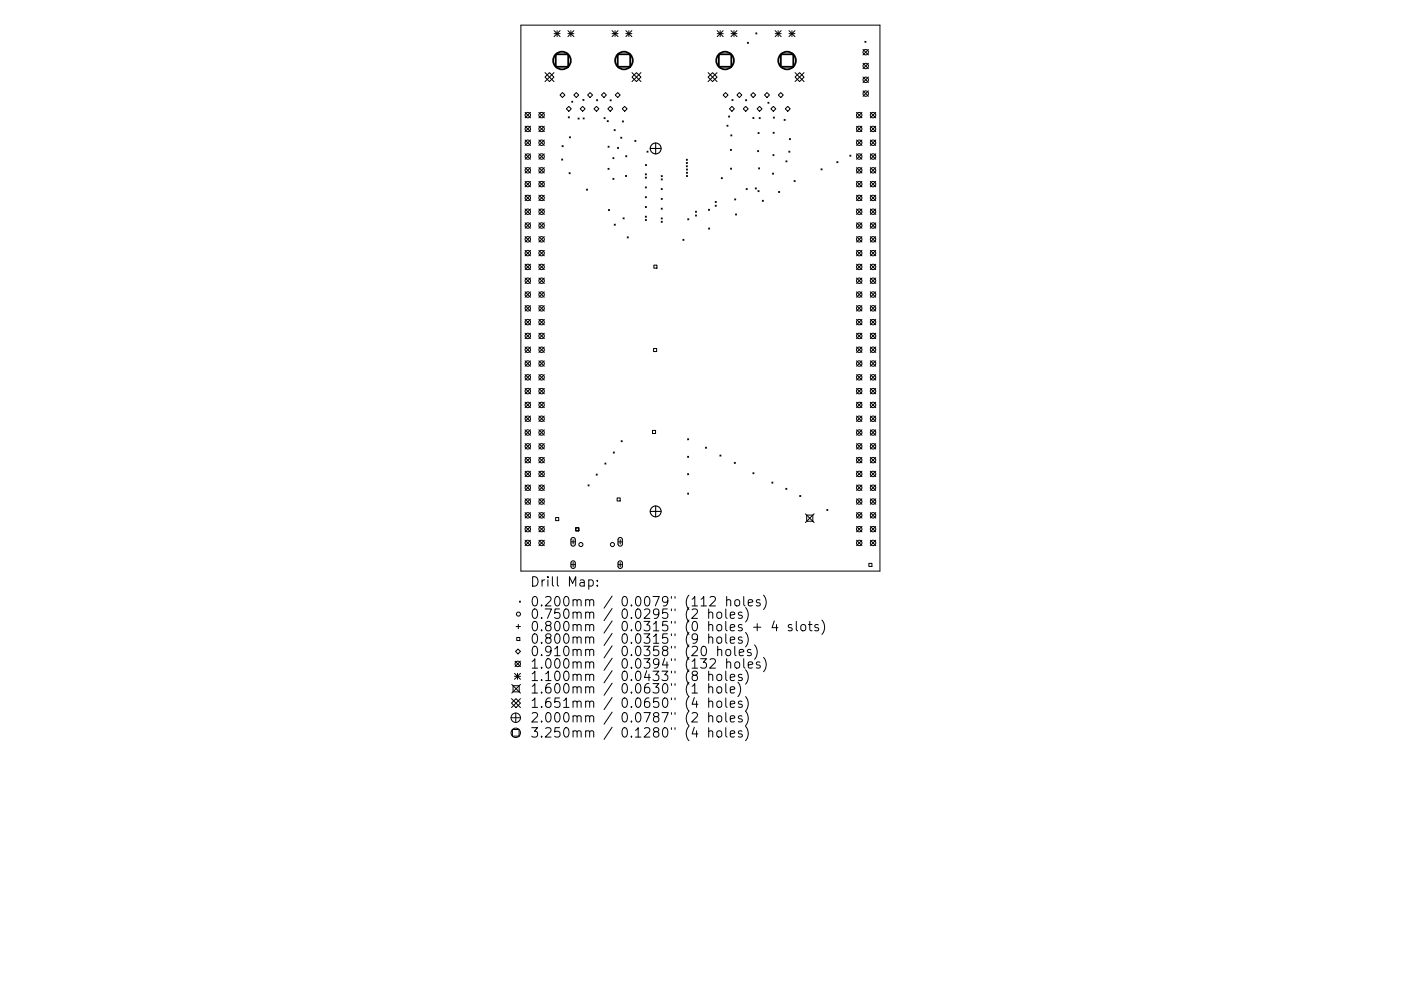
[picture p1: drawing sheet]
<svg xmlns="http://www.w3.org/2000/svg" width="297mm" height="210mm" viewBox="0 0 297 210" stroke-linecap="round" stroke-linejoin="round" font-family="sans-serif">
<defs><g id="words">
<g font-size="2.8">
<text x="112.4" y="124.5">Drill Map:</text>
<text x="112.4" y="128.7">0.200mm / 0.0079&quot; (112 holes)</text>
<text x="112.4" y="131.3">0.750mm / 0.0295&quot; (2 holes)</text>
<text x="112.4" y="133.9">0.800mm / 0.0315&quot; (0 holes + 4 slots)</text>
<text x="112.4" y="136.6">0.800mm / 0.0315&quot; (9 holes)</text>
<text x="112.4" y="139.2">0.910mm / 0.0358&quot; (20 holes)</text>
<text x="112.4" y="141.9">1.000mm / 0.0394&quot; (132 holes)</text>
<text x="112.4" y="144.5">1.100mm / 0.0433&quot; (8 holes)</text>
<text x="112.4" y="147.1">1.600mm / 0.0630&quot; (1 hole)</text>
<text x="112.4" y="150.2">1.651mm / 0.0650&quot; (4 holes)</text>
<text x="112.4" y="153.3">2.000mm / 0.0787&quot; (2 holes)</text>
<text x="112.4" y="156.5">3.250mm / 0.1280&quot; (4 holes)</text>
</g>
</g></defs>
<g fill="none" stroke="#000" stroke-width=".21">
<path d="M110.4 5.3h76.2v115.9h-76.2zM115.5 16.4l1-1 1 1-1 .9zM115.5 15.4l2 1.9M117.5 15.4l-2 1.9M117.5 6.5l1.2 1.3M117.5 7.1h1.2M118.1 6.5v1.3M118.7 6.5l-1.2 1.3M120.4 7.1h1.3M120.4 6.5l1.3 1.3M121 6.5v1.3M121.7 6.5l-1.3 1.3"/>
<path d="M125.1 19.6l.5 .6-.5 .5-.5-.5zM129.8 7.1h1.2M129.8 6.5l1.2 1.3M130.4 6.5v1.3M131 6.5l-1.2 1.3M132.7 7.1h1.3M132.7 6.5l1.3 1.3M133.3 6.5v1.3M134 6.5l-1.3 1.3M134 15.4l1.9 1.9M134.9 15.4l1 1-1 .9-.9-.9zM135.9 15.4l-1.9 1.9"/>
<path d="M150.1 16.4l1-1 .9 1-.9 .9zM150.1 15.4l1.9 1.9M152 15.4l-1.9 1.9M152.1 7.1h1.2M152.1 6.5l1.2 1.3M152.7 6.5v1.3M153.3 6.5l-1.2 1.3M155 7.1h1.3M155 6.5l1.3 1.3M155.6 6.5v1.3M156.3 6.5l-1.3 1.3M158.5 9l.2 .2"/>
<path d="M158.7 9l-.2 .2M160.2 7l.3 .2M160.5 7l-.3 .2M164.3 7.1h1.3M164.3 6.5l1.3 1.3M165 6.5v1.3M165.6 6.5l-1.3 1.3M167.3 7.1h1.2M167.3 6.5l1.2 1.3M167.9 6.5v1.3M168.5 6.5l-1.2 1.3M168.6 15.4l1.9 1.9"/>
<path d="M169.5 15.4l1 1-1 .9-.9-.9zM170.5 15.4l-1.9 1.9M183 10.5l1.1 1.2M183 13.4l1.1 1.2M183 16.4l1.1 1.1M183 19.3l1.1 1.1M183.4 8.8l.2 .2M183.6 8.8l-.2 .2M184.1 10.5l-1.1 1.2M184.1 13.4l-1.1 1.2M184.1 16.4l-1.1 1.1M184.1 19.3l-1.1 1.1"/>
<path d="M111.3 26.8l1.2 1.1M111.3 23.8l1.2 1.2M111.3 29.7l1.2 1.2M111.3 32.6l1.2 1.2M111.3 35.6l1.2 1.1M111.3 38.5l1.2 1.1M112.5 23.8l-1.2 1.2M112.5 26.8l-1.2 1.1M112.5 29.7l-1.2 1.2M112.5 32.6l-1.2 1.2M112.5 35.6l-1.2 1.1M112.5 38.5l-1.2 1.1"/>
<path d="M114.3 29.7l1.1 1.2M114.3 26.8l1.1 1.1M114.3 32.6l1.1 1.2M114.3 35.6l1.1 1.1M114.3 38.5l1.1 1.1M114.3 23.8l1.1 1.2M115.4 23.8l-1.1 1.2M115.4 26.8l-1.1 1.1M115.4 29.7l-1.1 1.2M115.4 32.6l-1.1 1.2M115.4 35.6l-1.1 1.1M115.4 38.5l-1.1 1.1"/>
<path d="M118.7 20.2l.6-.6 .5 .6-.5 .5zM119.1 33.7l.2 .3M119.2 30.9l.2 .2M119.3 33.7l-.2 .3M119.4 30.9l-.2 .2M120.1 23.1l.5-.5 .5 .5-.5 .5zM120.5 24.8l.2 .2M120.7 36.6l.2 .3M120.7 24.8l-.2 .2M120.7 29l.2 .3M120.9 36.6l-.2 .3M120.9 29l-.2 .3"/>
<path d="M121.2 21.5l.2 .2M121.4 21.5l-.2 .2M121.7 20.2l.5-.6 .5 .6-.5 .5zM122.6 25l.2 .3M122.8 25l-.2 .3M123 23.1l.5-.5 .6 .5-.6 .5zM123.6 21.1l.2 .2M123.6 25l.3 .2M123.8 21.1l-.2 .2M123.9 25l-.3 .2M125.9 23.1l.6-.5 .5 .5-.5 .5zM126.5 21.1l.2 .3"/>
<path d="M126.7 21.1l-.2 .3M127.5 20.2l.5-.6 .6 .6-.6 .5zM128.1 25l.2 .2M128.3 25l-.2 .2M128.7 25.6l.3 .2M128.9 23.1l.5-.5 .5 .5-.5 .5zM128.9 35.7l.2 .2M128.9 31l.2 .2M129 25.6l-.3 .2M129.1 35.7l-.2 .2M129.1 31l-.2 .2M129.4 21.2l.2 .2"/>
<path d="M129.6 21.2l-.2 .2M129.9 33.4l.3 .3M129.9 37.8l.3 .3M130.2 33.4l-.3 .3M130.2 37.8l-.3 .3M130.2 27.5l.2 .2M130.4 27.5l-.2 .2M130.4 20.2l.6-.6 .5 .6-.5 .5zM130.9 31.3l.3 .2M131.2 31.3l-.3 .2M131.6 29.1l.2 .2M131.8 29.1l-.2 .2"/>
<path d="M131.9 23.1l.5-.5 .6 .5-.6 .5zM132 25.7l.2 .2M132.2 25.7l-.2 .2M132.6 37.2l.3 .3M132.7 33l.2 .3M132.9 37.2l-.3 .3M132.9 33l-.2 .3M134.6 29.8l.2 .2M134.8 29.8l-.2 .2M136.8 36.9l.3 .2M136.8 37.6l.3 .2M136.8 39.7l.3 .2"/>
<path d="M136.8 34.9l.3 .2M137.1 36.9l-.3 .2M137.1 37.6l-.3 .2M137.1 39.7l-.3 .2M137.1 34.9l-.3 .2M137.2 32.1l.2 .2M137.4 32.1l-.2 .2M140.2 37.3l.2 .2M140.2 38l.2 .2M140.4 37.3l-.2 .2M140.4 38l-.2 .2M145.5 35.2l.2 .2"/>
<path d="M145.5 33.8l.2 .2M145.5 34.5l.2 .2M145.5 35.9l.3 .2M145.5 36.5l.3 .3M145.5 37.2l.3 .3M145.7 35.2l-.2 .2M145.7 33.8l-.2 .2M145.7 34.5l-.2 .2M145.8 35.9l-.3 .2M145.8 36.5l-.3 .3M145.8 37.2l-.3 .3M152.9 37.7l.3 .2"/>
<path d="M153.2 37.7l-.3 .2M153.3 20.2l.5-.6 .6 .6-.6 .5zM154.1 26.6l.3 .2M154.4 26.6l-.3 .2M154.5 24.6l.2 .2M154.7 24.6l-.2 .2M154.9 31.7l.2 .2M154.9 35.7l.2 .2M154.9 28.6l.3 .2M155.1 31.7l-.2 .2M155.1 35.7l-.2 .2M155.2 28.6l-.3 .2"/>
<path d="M155.2 21.1l.2 .2M155.2 22.6l.5 .5-.5 .5-.5-.5zM155.4 21.1l-.2 .2M156.2 20.2l.6-.6 .5 .6-.5 .5zM157.6 23.1l.5-.5 .5 .5-.5 .5zM158.1 21.1l.2 .3M158.3 21.1l-.2 .3M159.2 20.2l.5-.6 .5 .6-.5 .5zM159.6 24.9l.3 .3M159.9 24.9l-.3 .3M160.1 39.9l.3 .2M160.4 39.9l-.3 .2"/>
<path d="M160.5 23.1l.5-.5 .6 .5-.6 .5zM160.6 32l.3 .2M160.7 28.1l.2 .2M160.8 35.6l.3 .2M160.9 32l-.3 .2M160.9 28.1l-.2 .2M161 25l.2 .2M161.1 35.6l-.3 .2M161.2 25l-.2 .2M162.1 20.2l.5-.6 .5 .6-.5 .5zM162.8 21.7l.2 .2M163 21.7l-.2 .2"/>
<path d="M163.4 23.1l.6-.5 .5 .5-.5 .5zM163.8 36.7l.2 .3M163.9 32.8l.2 .2M163.9 28.1l.2 .2M164 24.8l.2 .3M164 36.7l-.2 .3M164.1 32.8l-.2 .2M164.1 28.1l-.2 .2M164.2 24.8l-.2 .3M165 20.2l.5-.6 .6 .6-.6 .5zM166.2 25.3l.3 .3M166.5 25.3l-.3 .3"/>
<path d="M166.5 23.1l.5-.5 .5 .5-.5 .5zM166.6 34.1l.3 .2M166.9 34.1l-.3 .2M167.2 32.1l.3 .2M167.4 29.4l.2 .2M167.5 32.1l-.3 .2M167.6 29.4l-.2 .2M168.4 38.3l.2 .2M168.6 38.3l-.2 .2M174.1 35.8l.2 .2M174.3 35.8l-.2 .2M177.4 34.3l.3 .2"/>
<path d="M177.7 34.3l-.3 .2M180.2 32.9l.2 .2M180.4 32.9l-.2 .2M181.6 23.8l1.1 1.2M181.6 26.8l1.1 1.1M181.6 29.7l1.1 1.2M181.6 32.6l1.1 1.2M181.6 35.6l1.1 1.1M181.6 38.5l1.1 1.1M182.7 23.8l-1.1 1.2M182.7 26.8l-1.1 1.1M182.7 29.7l-1.1 1.2"/>
<path d="M182.7 32.6l-1.1 1.2M182.7 35.6l-1.1 1.1M182.7 38.5l-1.1 1.1M184.5 29.7l1.2 1.2M184.5 32.6l1.2 1.2M184.5 35.6l1.2 1.1M184.5 38.5l1.2 1.1M184.5 23.8l1.2 1.2M184.5 26.8l1.2 1.1M185.7 23.8l-1.2 1.2M185.7 26.8l-1.2 1.1M185.7 29.7l-1.2 1.2"/>
<path d="M185.7 32.6l-1.2 1.2M185.7 35.6l-1.2 1.1M185.7 38.5l-1.2 1.1M111.3 44.3l1.2 1.2M111.3 41.4l1.2 1.2M111.3 47.3l1.2 1.1M111.3 50.2l1.2 1.2M111.3 53.1l1.2 1.2M111.3 56.1l1.2 1.1M111.3 59l1.2 1.1M112.5 41.4l-1.2 1.2M112.5 44.3l-1.2 1.2"/>
<path d="M112.5 47.3l-1.2 1.1M112.5 50.2l-1.2 1.2M112.5 53.1l-1.2 1.2M112.5 56.1l-1.2 1.1M112.5 59l-1.2 1.1M114.3 47.3l1.1 1.1M114.3 41.4l1.1 1.2M114.3 44.3l1.1 1.2M114.3 53.1l1.1 1.2M114.3 56.1l1.1 1.1M114.3 59l1.1 1.1M114.3 50.2l1.1 1.2"/>
<path d="M115.4 41.4l-1.1 1.2M115.4 44.3l-1.1 1.2M115.4 47.3l-1.1 1.1M115.4 50.2l-1.1 1.2M115.4 53.1l-1.1 1.2M115.4 56.1l-1.1 1.1M115.4 59l-1.1 1.1M124.3 40.1l.3 .3M124.6 40.1l-.3 .3M129 44.5l.2 .2M129.2 44.5l-.2 .2M130.2 47.6l.3 .2"/>
<path d="M130.5 47.6l-.3 .2M132.1 46.2l.2 .2M132.3 46.2l-.2 .2M133 50.3l.2 .2M133.2 50.3l-.2 .2M136.8 41.7l.3 .3M136.8 43.8l.3 .2M136.8 45.9l.3 .2M136.8 46.6l.3 .2M137.1 41.7l-.3 .3M137.1 43.8l-.3 .2M137.1 45.9l-.3 .2"/>
<path d="M137.1 46.6l-.3 .2M138.6 56.2h.7v.7h-.7zM140.2 46.9l.2 .3M140.2 40l.2 .2M140.2 42.1l.2 .2M140.2 44.2l.2 .2M140.2 46.2l.2 .3M140.4 40l-.2 .2M140.4 42.1l-.2 .2M140.4 44.2l-.2 .2M140.4 46.2l-.2 .3M140.4 46.9l-.2 .3"/>
<path d="M144.8 50.8l.2 .2M145 50.8l-.2 .2M145.8 46.4l.2 .2M146 46.4l-.2 .2M147.4 44.8l.3 .2M147.4 45.6l.3 .2M147.7 44.8l-.3 .2M147.7 45.6l-.3 .2M150.2 44.4l.2 .2M150.2 48.4l.3 .2M150.4 44.4l-.2 .2M150.5 48.4l-.3 .2"/>
<path d="M151.6 42.7l.3 .3M151.6 43.5l.3 .3M151.9 42.7l-.3 .3M151.9 43.5l-.3 .3M155.8 42.2l.2 .2M155.9 45.4l.3 .2M156 42.2l-.2 .2M156.2 45.4l-.3 .2M158.2 40l.2 .2M158.4 40l-.2 .2M160.7 40.4l.2 .3M160.9 40.4l-.2 .3"/>
<path d="M161.6 42.5l.3 .2M161.9 42.5l-.3 .2M165.1 40.6l.2 .2M165.3 40.6l-.2 .2M181.6 41.4l1.1 1.2M181.6 44.3l1.1 1.2M181.6 47.3l1.1 1.1M181.6 50.2l1.1 1.2M181.6 53.1l1.1 1.2M181.6 56.1l1.1 1.1M181.6 59l1.1 1.1M182.7 44.3l-1.1 1.2"/>
<path d="M182.7 47.3l-1.1 1.1M182.7 41.4l-1.1 1.2M182.7 50.2l-1.1 1.2M182.7 53.1l-1.1 1.2M182.7 56.1l-1.1 1.1M182.7 59l-1.1 1.1M184.5 41.4l1.2 1.2M184.5 44.3l1.2 1.2M184.5 47.3l1.2 1.1M184.5 50.2l1.2 1.2M184.5 56.1l1.2 1.1M184.5 59l1.2 1.1"/>
<path d="M184.5 53.1l1.2 1.2M185.7 59l-1.2 1.1M185.7 41.4l-1.2 1.2M185.7 44.3l-1.2 1.2M185.7 47.3l-1.2 1.1M185.7 50.2l-1.2 1.2M185.7 53.1l-1.2 1.2M185.7 56.1l-1.2 1.1M111.3 61.9l1.2 1.2M111.3 64.8l1.2 1.2M111.3 67.8l1.2 1.1M111.3 70.7l1.2 1.1"/>
<path d="M111.3 73.6l1.2 1.2M111.3 76.6l1.2 1.1M111.3 79.5l1.2 1.1M112.5 76.6l-1.2 1.1M112.5 73.6l-1.2 1.2M112.5 61.9l-1.2 1.2M112.5 64.8l-1.2 1.2M112.5 67.8l-1.2 1.1M112.5 70.7l-1.2 1.1M112.5 79.5l-1.2 1.1M114.3 61.9l1.1 1.2M114.3 64.8l1.1 1.2"/>
<path d="M114.3 67.8l1.1 1.1M114.3 70.7l1.1 1.1M114.3 76.6l1.1 1.1M114.3 79.5l1.1 1.1M114.3 73.6l1.1 1.2M115.4 73.6l-1.1 1.2M115.4 70.7l-1.1 1.1M115.4 61.9l-1.1 1.2M115.4 64.8l-1.1 1.2M115.4 67.8l-1.1 1.1M115.4 76.6l-1.1 1.1M115.4 79.5l-1.1 1.1"/>
<path d="M138.6 73.9h.6v.7h-.6zM181.6 79.5l1.1 1.1M181.6 61.9l1.1 1.2M181.6 64.8l1.1 1.2M181.6 67.8l1.1 1.1M181.6 70.7l1.1 1.1M181.6 73.6l1.1 1.2M181.6 76.6l1.1 1.1M182.7 61.9l-1.1 1.2M182.7 64.8l-1.1 1.2M182.7 67.8l-1.1 1.1M182.7 70.7l-1.1 1.1"/>
<path d="M182.7 73.6l-1.1 1.2M182.7 76.6l-1.1 1.1M182.7 79.5l-1.1 1.1M184.5 61.9l1.2 1.2M184.5 64.8l1.2 1.2M184.5 67.8l1.2 1.1M184.5 70.7l1.2 1.1M184.5 73.6l1.2 1.2M184.5 79.5l1.2 1.1M184.5 76.6l1.2 1.1M185.7 61.9l-1.2 1.2M185.7 64.8l-1.2 1.2"/>
<path d="M185.7 67.8l-1.2 1.1M185.7 70.7l-1.2 1.1M185.7 73.6l-1.2 1.2M185.7 76.6l-1.2 1.1M185.7 79.5l-1.2 1.1M111.3 82.4l1.2 1.2M111.3 85.3l1.2 1.2M111.3 88.3l1.2 1.1M111.3 91.2l1.2 1.1M111.3 94.1l1.2 1.2M111.3 97l1.2 1.2M111.3 100l1.2 1.1"/>
<path d="M112.5 88.3l-1.2 1.1M112.5 82.4l-1.2 1.2M112.5 85.3l-1.2 1.2M112.5 91.2l-1.2 1.1M112.5 94.1l-1.2 1.2M112.5 97l-1.2 1.2M112.5 100l-1.2 1.1M114.3 82.4l1.1 1.2M114.3 85.3l1.1 1.2M114.3 88.3l1.1 1.1M114.3 91.2l1.1 1.1M114.3 94.1l1.1 1.2"/>
<path d="M114.3 97l1.1 1.2M114.3 100l1.1 1.1M115.4 85.3l-1.1 1.2M115.4 82.4l-1.1 1.2M115.4 88.3l-1.1 1.1M115.4 91.2l-1.1 1.1M115.4 94.1l-1.1 1.2M115.4 97l-1.1 1.2M115.4 100l-1.1 1.1M128.2 98.2l.3 .3M128.5 98.2l-.3 .3M130 95.9l.3 .2"/>
<path d="M130.3 95.9l-.3 .2M131.7 93.5l.2 .2M131.9 93.5l-.2 .2M138.3 91.3h.7v.7h-.7zM145.8 93.1l.2 .2M145.8 96.8l.2 .2M146 93.1l-.2 .2M146 96.8l-.2 .2M149.6 94.9l.2 .2M149.8 94.9l-.2 .2M152.6 96.5l.3 .3M152.9 96.5l-.3 .3"/>
<path d="M155.7 98.1l.2 .2M155.9 98.1l-.2 .2M181.6 88.3l1.1 1.1M181.6 91.2l1.1 1.1M181.6 82.4l1.1 1.2M181.6 85.3l1.1 1.2M181.6 94.1l1.1 1.2M181.6 97l1.1 1.2M181.6 100l1.1 1.1M182.7 82.4l-1.1 1.2M182.7 85.3l-1.1 1.2M182.7 88.3l-1.1 1.1"/>
<path d="M182.7 91.2l-1.1 1.1M182.7 94.1l-1.1 1.2M182.7 97l-1.1 1.2M182.7 100l-1.1 1.1M184.5 91.2l1.2 1.1M184.5 94.1l1.2 1.2M184.5 82.4l1.2 1.2M184.5 85.3l1.2 1.2M184.5 88.3l1.2 1.1M184.5 97l1.2 1.2M184.5 100l1.2 1.1M185.7 82.4l-1.2 1.2"/>
<path d="M185.7 85.3l-1.2 1.2M185.7 88.3l-1.2 1.1M185.7 91.2l-1.2 1.1M185.7 94.1l-1.2 1.2M185.7 97l-1.2 1.2M185.7 100l-1.2 1.1M111.3 102.9l1.2 1.2M111.3 105.8l1.2 1.2M111.3 108.8l1.2 1.1M111.3 111.7l1.2 1.1M111.3 114.6l1.2 1.2M112.5 102.9l-1.2 1.2"/>
<path d="M112.5 105.8l-1.2 1.2M112.5 108.8l-1.2 1.1M112.5 111.7l-1.2 1.1M112.5 114.6l-1.2 1.2M114.3 102.9l1.1 1.2M114.3 105.8l1.1 1.2M114.3 108.8l1.1 1.1M114.3 111.7l1.1 1.1M114.3 114.6l1.1 1.2M115.4 102.9l-1.1 1.2M115.4 105.8l-1.1 1.2M115.4 108.8l-1.1 1.1"/>
<path d="M115.4 111.7l-1.1 1.1M115.4 114.6l-1.1 1.2M117.8 109.8h.7v.7h-.7zM121.1 115h.9M121.1 119.8h.9M121.5 114.5v.9M121.5 119.3v1M122.1 112h.6v.6h-.6zM124.7 102.9l.2 .2M124.9 102.9l-.2 .2M126.4 100.6l.2 .2M126.6 100.6l-.2 .2"/>
<path d="M130.8 105.6h.7v.7h-.7zM131 115h1M131 119.8h1M131.5 114.5v.9M131.5 119.3v1M145.8 100.5l.2 .2M145.8 104.6l.2 .3M146 100.5l-.2 .2M146 104.6l-.2 .3M159.6 100.3l.3 .2M159.9 100.3l-.3 .2M163.6 102.3l.3 .2"/>
<path d="M163.9 102.3l-.3 .2M166.6 103.6l.2 .2M166.8 103.6l-.2 .2M169.6 105.1l.2 .3M169.8 105.1l-.2 .3M170.8 109l1.8 1.9M171 109.3h1.3v1.3h-1.3zM172.6 109l-1.8 1.9M175.3 108.1l.2 .2M175.5 108.1l-.2 .2M181.6 102.9l1.1 1.2M181.6 105.8l1.1 1.2"/>
<path d="M181.6 108.8l1.1 1.1M181.6 111.7l1.1 1.1M181.6 114.6l1.1 1.2M182.7 102.9l-1.1 1.2M182.7 105.8l-1.1 1.2M182.7 108.8l-1.1 1.1M182.7 111.7l-1.1 1.1M182.7 114.6l-1.1 1.2M184.2 119.5h.7v.7h-.7zM184.5 105.8l1.2 1.2M184.5 108.8l1.2 1.1M184.5 111.7l1.2 1.1"/>
<path d="M184.5 114.6l1.2 1.2M184.5 102.9l1.2 1.2M185.7 102.9l-1.2 1.2M185.7 105.8l-1.2 1.2M185.7 108.8l-1.2 1.1M185.7 111.7l-1.2 1.1M185.7 114.6l-1.2 1.2M109.3 138.2l.5-.5 .6 .5-.6 .5zM109.4 132.9h1M109.6 135.2h.6v.7h-.6zM109.9 132.5v.9M110.1 127.5l.3 .3"/>
<path d="M110.4 127.5l-.3 .3M124.8 123.1l.6-.1 .4 .4v.6l-.2 .3h-.8M126.6 124.2v.2M126.6 123.1v.2M148.9 137.2l.4-.1a1.25 1.25 0 0 1 0 2h-.2a1.33 1.33 0 0 1-.2-1.9zM150.3 130.1l.2-.2 .5 .1 .1 1.2M150.3 135.3l.2-.2 .5 .1 .1 1.3M150.3 129.2v2M150.3 134.5v2M150.5 126.7l.3-.1 .7 .1a.54 .54 0 0 1 .1 .7l-1.1 1.2h1.2M150.5 139.9l.3-.1 .7 .1a.54 .54 0 0 1 .1 .7l-1.1 1.2h1.2M152.1 130.1a.54 .54 0 0 1 .5-.2 .54 .54 0 0 1 .4 .3v.6a.54 .54 0 0 1-.5 .4 .54 .54 0 0 1-.5-.4z"/>
<path d="M152.1 135.3a.54 .54 0 0 1 .5-.2 .54 .54 0 0 1 .4 .4v.6a.54 .54 0 0 1-.5 .4 .54 .54 0 0 1-.5-.4zM152.2 138a.5 .5 0 0 1 .8 .1v1M152.2 137.1v2M153.9 129.2v1.7l.3 .3M153.9 134.5v1.7l.3 .3M154 138a.54 .54 0 0 1 .5-.2 .54 .54 0 0 1 .4 .4v.5a.54 .54 0 0 1-.5 .4 .54 .54 0 0 1-.5-.4zM154.1 127.4l.3-.2 .4 .1 .1 1.3M154.1 126.6v2M154.1 139.8v2M154.8 130.5l1-.2-.1-.3-.6-.1-.3 .2 .1 1h.8M154.8 135.8l1-.2-.1-.4-.6-.1-.3 .3 .1 1h.8M155.8 137.1v1.7l.3 .3"/>
<path d="M155.9 127.4l.3-.2a.54 .54 0 0 1 .6 .4v.6a.54 .54 0 0 1-.5 .4 .54 .54 0 0 1-.5-.4zM156.7 138.5l1-.2-.1-.4-.6-.1-.3 .3 .1 .9h.8M157.3 130l-.5-.1-.3 .2 .1 .3 .7 .2v.5h-.8M157.3 135.2l-.5-.1-.3 .3 .1 .3 .7 .2v.5h-.8M157.7 126.6v1.7l.3 .3M157.7 139.8v1.7l.3 .3M158.1 128.9a2.29 2.29 0 0 1 0 3.1M158.1 134.2a2.29 2.29 0 0 1 0 3M158.6 127.9l1-.2-.1-.4-.6-.1-.3 .3 .1 1h.8M159.2 137.9l-.5-.1-.2 .3v.3l.7 .1v.5h-.7M159.8 133.1h1.5M160 136.8a2.29 2.29 0 0 1 0 3.1"/>
<path d="M160.5 132.3v1.5M161.1 127.3l-.5-.1-.2 .3 .1 .3 .6 .2v.5h-.7M161.9 126.3a2.29 2.29 0 0 1 0 3M161.9 139.5a2.29 2.29 0 0 1 0 3M164.2 131.7l-.5 1.5h1.2M164.6 132.5v1.3M167.9 132.6l-.5-.1-.3 .3 .1 .3 .7 .2v.4h-.8M168.8 131.8v1.8l.3 .2M169.9 132.7a.54 .54 0 0 1 .5-.2 .54 .54 0 0 1 .4 .4v.6a.54 .54 0 0 1-.5 .4 .54 .54 0 0 1-.5-.4zM171.4 132.5h.8M171.7 131.8v1.8l.1 .1 .4 .1M173.5 132.6l-.5-.1-.3 .3 .1 .3 .7 .2v.4h-.8"/>
<path d="M174.3 131.6a2.29 2.29 0 0 1 0 3M108.4 152.3h2M108.4 148.2l2 1.9M108.5 145.2l1.9 1.9M108.6 154.8h1.5v1.4h-1.5zM108.8 145.5h1.3v1.3h-1.3zM109.1 142.9l1.3 1.2M109.1 143.5h1.3M109.2 140.3l1.2 1.1M109.4 151.3v2M109.4 148.2l1 1-1 .9-1-.9zM109.7 142.9v1.2"/>
<path d="M110.4 140.3l-1.2 1.1M110.4 142.9l-1.3 1.2M110.4 145.2l-1.9 1.9M110.4 148.2l-2 1.9M146.7 145.6l.6-.6v2M146.7 147h1.2M150.3 143.3l.2-.2 .5 .1 .1 1.2M150.3 145.9l.2-.2 .5 .1 .1 1.2M150.3 148.9l.2-.2 .5 .1 .1 1.3M150.3 152l.2-.1h.5l.1 1.3M150.3 155.2l.2-.1h.5l.1 1.3M150.3 142.4v2"/>
<path d="M150.3 145v2M150.3 148.1v2M150.3 151.2v2M150.3 154.4v2M152.1 143.3a.54 .54 0 0 1 .5-.2 .54 .54 0 0 1 .4 .3v.6a.54 .54 0 0 1-.5 .4 .54 .54 0 0 1-.5-.4zM152.1 145.9a.54 .54 0 0 1 .5-.2 .54 .54 0 0 1 .4 .4v.6a.54 .54 0 0 1-.5 .4 .54 .54 0 0 1-.5-.4zM152.1 148.9a.54 .54 0 0 1 .5-.2 .54 .54 0 0 1 .4 .4v.6a.54 .54 0 0 1-.5 .4 .54 .54 0 0 1-.5-.4zM152.1 152a.54 .54 0 0 1 .5-.2 .54 .54 0 0 1 .4 .4v.6a.54 .54 0 0 1-.5 .4 .54 .54 0 0 1-.5-.4zM152.1 155.2a.54 .54 0 0 1 .5-.2 .54 .54 0 0 1 .4 .4v.6a.54 .54 0 0 1-.5 .4 .54 .54 0 0 1-.5-.4zM153.9 142.4v1.7l.3 .3M153.9 145v1.8l.3 .2M153.9 148.1v1.7l.3 .3"/>
<path d="M153.9 151.2v1.7l.3 .3M153.9 154.4v1.7l.3 .3M154.1 140.6a.5 .5 0 0 1 .8 .1v1.1M154.8 143.7l1-.2-.1-.3-.6-.1-.3 .2 .1 1h.8M154.8 146.4l1-.2-.1-.4-.6-.1-.3 .3 .1 .9h.8M154.8 149.4l1-.2-.1-.4-.6-.1-.3 .3 .1 1h.8M154.8 152.5l1-.2-.1-.4h-.6l-.3 .2 .1 1h.8M154.8 155.7l1-.2-.1-.4h-.6l-.3 .2 .1 1h.8M155.9 140.6a.54 .54 0 0 1 .5-.2 .54 .54 0 0 1 .4 .4l-.1 .8a.54 .54 0 0 1-.5 .2 .54 .54 0 0 1-.4-.4zM156.5 144.8a2.29 2.29 0 0 1 0 3M157.3 143.2l-.5-.1-.3 .2 .1 .3 .7 .2v.5h-.8M157.3 148.8l-.5-.1-.3 .3 .1 .3 .7 .2v.5h-.8"/>
<path d="M157.3 151.9h-.5l-.3 .2 .1 .3 .7 .2v.5h-.8M157.3 155.1h-.5l-.3 .2 .1 .3 .7 .2v.5h-.8M158.1 142.1a2.29 2.29 0 0 1 0 3.1M158.1 147.8a2.29 2.29 0 0 1 0 3M158.1 150.9a2.29 2.29 0 0 1 0 3M158.1 154.1a2.29 2.29 0 0 1 0 3M158.6 141.1l1-.2-.1-.4-.6-.1-.3 .3 .1 1h.8M161.1 140.5l-.5-.1-.2 .3 .1 .3 .6 .2v.5h-.7"/>
<circle cx="183.5" cy="14" r=".58"/>
<circle cx="183.5" cy="19.9" r=".58"/>
<circle cx="183.5" cy="11.1" r=".58"/>
<circle cx="183.5" cy="16.9" r=".58"/>
<circle cx="111.9" cy="24.4" r=".58"/>
<circle cx="111.9" cy="36.1" r=".58"/>
<circle cx="111.9" cy="30.3" r=".58"/>
<circle cx="111.9" cy="27.4" r=".58"/>
<circle cx="111.9" cy="33.2" r=".58"/>
<circle cx="111.9" cy="39.1" r=".58"/>
<circle cx="114.8" cy="30.3" r=".58"/>
<circle cx="114.8" cy="24.4" r=".58"/>
<circle cx="114.8" cy="36.1" r=".58"/>
<circle cx="114.8" cy="27.4" r=".58"/>
<circle cx="114.8" cy="33.2" r=".58"/>
<circle cx="114.8" cy="39.1" r=".58"/>
<circle cx="182.2" cy="30.3" r=".58"/>
<circle cx="182.2" cy="24.4" r=".58"/>
<circle cx="182.2" cy="36.1" r=".58"/>
<circle cx="182.2" cy="27.4" r=".58"/>
<circle cx="182.2" cy="39.1" r=".58"/>
<circle cx="182.2" cy="33.2" r=".58"/>
<circle cx="185.1" cy="30.3" r=".58"/>
<circle cx="185.1" cy="24.4" r=".58"/>
<circle cx="185.1" cy="36.1" r=".58"/>
<circle cx="185.1" cy="27.4" r=".58"/>
<circle cx="185.1" cy="39.1" r=".58"/>
<circle cx="185.1" cy="33.2" r=".58"/>
<circle cx="111.9" cy="53.7" r=".58"/>
<circle cx="111.9" cy="47.8" r=".58"/>
<circle cx="111.9" cy="42" r=".58"/>
<circle cx="111.9" cy="56.6" r=".58"/>
<circle cx="111.9" cy="50.8" r=".58"/>
<circle cx="111.9" cy="59.6" r=".58"/>
<circle cx="111.9" cy="44.9" r=".58"/>
<circle cx="114.8" cy="53.7" r=".58"/>
<circle cx="114.8" cy="47.8" r=".58"/>
<circle cx="114.8" cy="42" r=".58"/>
<circle cx="114.8" cy="50.8" r=".58"/>
<circle cx="114.8" cy="56.6" r=".58"/>
<circle cx="114.8" cy="59.6" r=".58"/>
<circle cx="114.8" cy="44.9" r=".58"/>
<circle cx="182.2" cy="47.8" r=".58"/>
<circle cx="182.2" cy="53.7" r=".58"/>
<circle cx="182.2" cy="42" r=".58"/>
<circle cx="182.2" cy="50.8" r=".58"/>
<circle cx="182.2" cy="56.6" r=".58"/>
<circle cx="182.2" cy="59.6" r=".58"/>
<circle cx="182.2" cy="44.9" r=".58"/>
<circle cx="185.1" cy="47.8" r=".58"/>
<circle cx="185.1" cy="53.7" r=".58"/>
<circle cx="185.1" cy="42" r=".58"/>
<circle cx="185.1" cy="56.6" r=".58"/>
<circle cx="185.1" cy="50.8" r=".58"/>
<circle cx="185.1" cy="59.6" r=".58"/>
<circle cx="185.1" cy="44.9" r=".58"/>
<circle cx="111.9" cy="74.2" r=".58"/>
<circle cx="111.9" cy="68.3" r=".58"/>
<circle cx="111.9" cy="62.5" r=".58"/>
<circle cx="111.9" cy="65.4" r=".58"/>
<circle cx="111.9" cy="71.3" r=".58"/>
<circle cx="111.9" cy="77.1" r=".58"/>
<circle cx="114.8" cy="62.5" r=".58"/>
<circle cx="114.8" cy="68.3" r=".58"/>
<circle cx="114.8" cy="74.2" r=".58"/>
<circle cx="114.8" cy="65.4" r=".58"/>
<circle cx="114.8" cy="71.3" r=".58"/>
<circle cx="114.8" cy="77.1" r=".58"/>
<circle cx="182.2" cy="62.5" r=".58"/>
<circle cx="182.2" cy="68.3" r=".58"/>
<circle cx="182.2" cy="74.2" r=".58"/>
<circle cx="182.2" cy="65.4" r=".58"/>
<circle cx="182.2" cy="71.3" r=".58"/>
<circle cx="182.2" cy="77.1" r=".58"/>
<circle cx="185.1" cy="62.5" r=".58"/>
<circle cx="185.1" cy="68.3" r=".58"/>
<circle cx="185.1" cy="74.2" r=".58"/>
<circle cx="185.1" cy="65.4" r=".58"/>
<circle cx="185.1" cy="71.3" r=".58"/>
<circle cx="185.1" cy="77.1" r=".58"/>
<circle cx="111.9" cy="91.8" r=".58"/>
<circle cx="111.9" cy="80.1" r=".58"/>
<circle cx="111.9" cy="85.9" r=".58"/>
<circle cx="111.9" cy="97.6" r=".58"/>
<circle cx="111.9" cy="94.7" r=".58"/>
<circle cx="111.9" cy="88.8" r=".58"/>
<circle cx="111.9" cy="83" r=".58"/>
<circle cx="114.8" cy="85.9" r=".58"/>
<circle cx="114.8" cy="80.1" r=".58"/>
<circle cx="114.8" cy="91.8" r=".58"/>
<circle cx="114.8" cy="97.6" r=".58"/>
<circle cx="114.8" cy="88.8" r=".58"/>
<circle cx="114.8" cy="94.7" r=".58"/>
<circle cx="114.8" cy="83" r=".58"/>
<circle cx="182.2" cy="97.6" r=".58"/>
<circle cx="182.2" cy="80.1" r=".58"/>
<circle cx="182.2" cy="91.8" r=".58"/>
<circle cx="182.2" cy="85.9" r=".58"/>
<circle cx="182.2" cy="88.8" r=".58"/>
<circle cx="182.2" cy="94.7" r=".58"/>
<circle cx="182.2" cy="83" r=".58"/>
<circle cx="185.1" cy="80.1" r=".58"/>
<circle cx="185.1" cy="91.8" r=".58"/>
<circle cx="185.1" cy="97.6" r=".58"/>
<circle cx="185.1" cy="85.9" r=".58"/>
<circle cx="185.1" cy="88.8" r=".58"/>
<circle cx="185.1" cy="94.7" r=".58"/>
<circle cx="185.1" cy="83" r=".58"/>
<circle cx="111.9" cy="103.5" r=".58"/>
<circle cx="111.9" cy="112.3" r=".58"/>
<circle cx="111.9" cy="100.6" r=".58"/>
<circle cx="111.9" cy="106.4" r=".58"/>
<circle cx="111.9" cy="109.3" r=".58"/>
<circle cx="111.9" cy="115.2" r=".58"/>
<circle cx="114.8" cy="103.5" r=".58"/>
<circle cx="114.8" cy="100.6" r=".58"/>
<circle cx="114.8" cy="112.3" r=".58"/>
<circle cx="114.8" cy="106.4" r=".58"/>
<circle cx="114.8" cy="109.3" r=".58"/>
<circle cx="114.8" cy="115.2" r=".58"/>
<circle cx="123.2" cy="115.5" r=".43"/>
<circle cx="129.8" cy="115.5" r=".43"/>
<circle cx="182.2" cy="103.5" r=".58"/>
<circle cx="182.2" cy="100.6" r=".58"/>
<circle cx="182.2" cy="106.4" r=".58"/>
<circle cx="182.2" cy="112.3" r=".58"/>
<circle cx="182.2" cy="109.3" r=".58"/>
<circle cx="182.2" cy="115.2" r=".58"/>
<circle cx="185.1" cy="103.5" r=".58"/>
<circle cx="185.1" cy="100.6" r=".58"/>
<circle cx="185.1" cy="106.4" r=".58"/>
<circle cx="185.1" cy="112.3" r=".58"/>
<circle cx="185.1" cy="109.3" r=".58"/>
<circle cx="185.1" cy="115.2" r=".58"/>
<circle cx="109.9" cy="130.3" r=".43"/>
<circle cx="109.4" cy="152.3" r="1"/>
<circle cx="109.4" cy="155.5" r="1"/>
<circle cx="109.8" cy="140.9" r=".58"/>
</g>
<g fill="none" stroke="#000" stroke-width=".23">
<path d="M137.9 31.5h2.3M139 30.3v2.4M121.2 114.2l.4-.1 .4 .3v1.1l-.4 .4-.3-.1-.2-.3v-1zM121.2 119.1l.4-.1 .3 .3 .1 .9-.3 .4h-.4l-.2-.3v-.9zM131.2 114.2l.4-.1 .3 .3v1.1l-.3 .4-.3-.1-.2-.3-.1-1zM131.2 119.1l.4-.1 .3 .3 .1 .9-.3 .4h-.4l-.2-.3-.1-.9zM137.9 108.5h2.3M139 107.3v2.4"/>
<circle cx="139" cy="31.5" r="1.15"/>
<circle cx="139" cy="108.5" r="1.15"/>
</g>
<g fill="none" stroke="#000" stroke-width=".37">
<path d="M117.8 11.5h2.7v2.7h-2.7zM131 11.5h2.6v2.7h-2.6zM152.4 11.5h2.7v2.7h-2.7zM165.5 11.5h2.7v2.7h-2.7z"/>
<circle cx="119.2" cy="12.8" r="1.87"/>
<circle cx="132.3" cy="12.8" r="1.87"/>
<circle cx="153.7" cy="12.8" r="1.87"/>
<circle cx="166.9" cy="12.8" r="1.87"/>
</g>
<use href="#words"/>
</svg>
